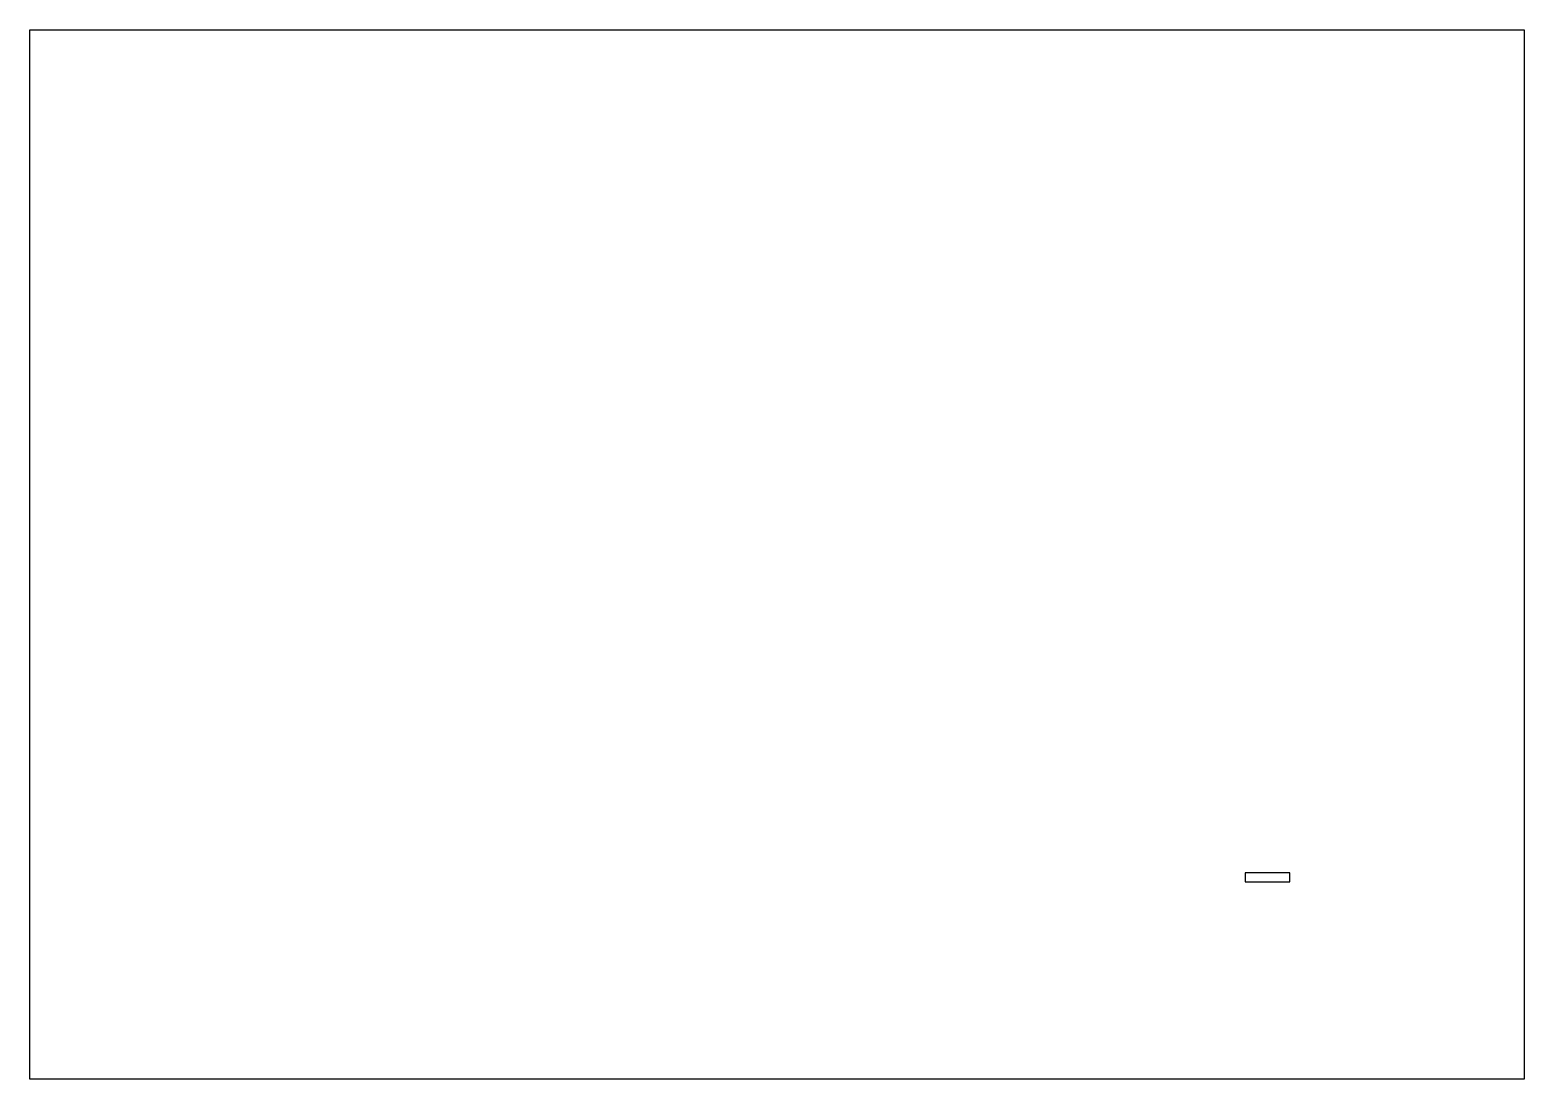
# Paper-space layout 'Layout1' of a CAD drawing. Header units: millimetres. Extents: x 3642 to 4262, y -879 to -444.
import ezdxf

# ---------------------------------------------------------------- set-up
doc = ezdxf.new("R2010")
doc.units = ezdxf.units.MM
doc.header["$LTSCALE"] = 1000
doc.header["$MEASUREMENT"] = 0

psp = doc.layouts.get("Layout1")

# ---------------------------------------------------------------- linework, layer by layer
for points in [[(3641.93, -879.29), (3641.93, -444.11), (4261.65, -444.11), (4261.65, -879.29)], [(4145.96, -797.53), (4164.49, -797.53), (4164.49, -793.8), (4145.96, -793.8)]]:
    psp.add_lwpolyline(points, close=True)

# ---------------------------------------------------------------- viewports
at = {"layer": '0'}
psp.add_viewport(center=(3951.79, -661.7), size=(619.72, 435.1886), view_center_point=(834224.19, 817939.58), view_height=435.1886, dxfattribs=at)

doc.saveas('drawing.dxf')
